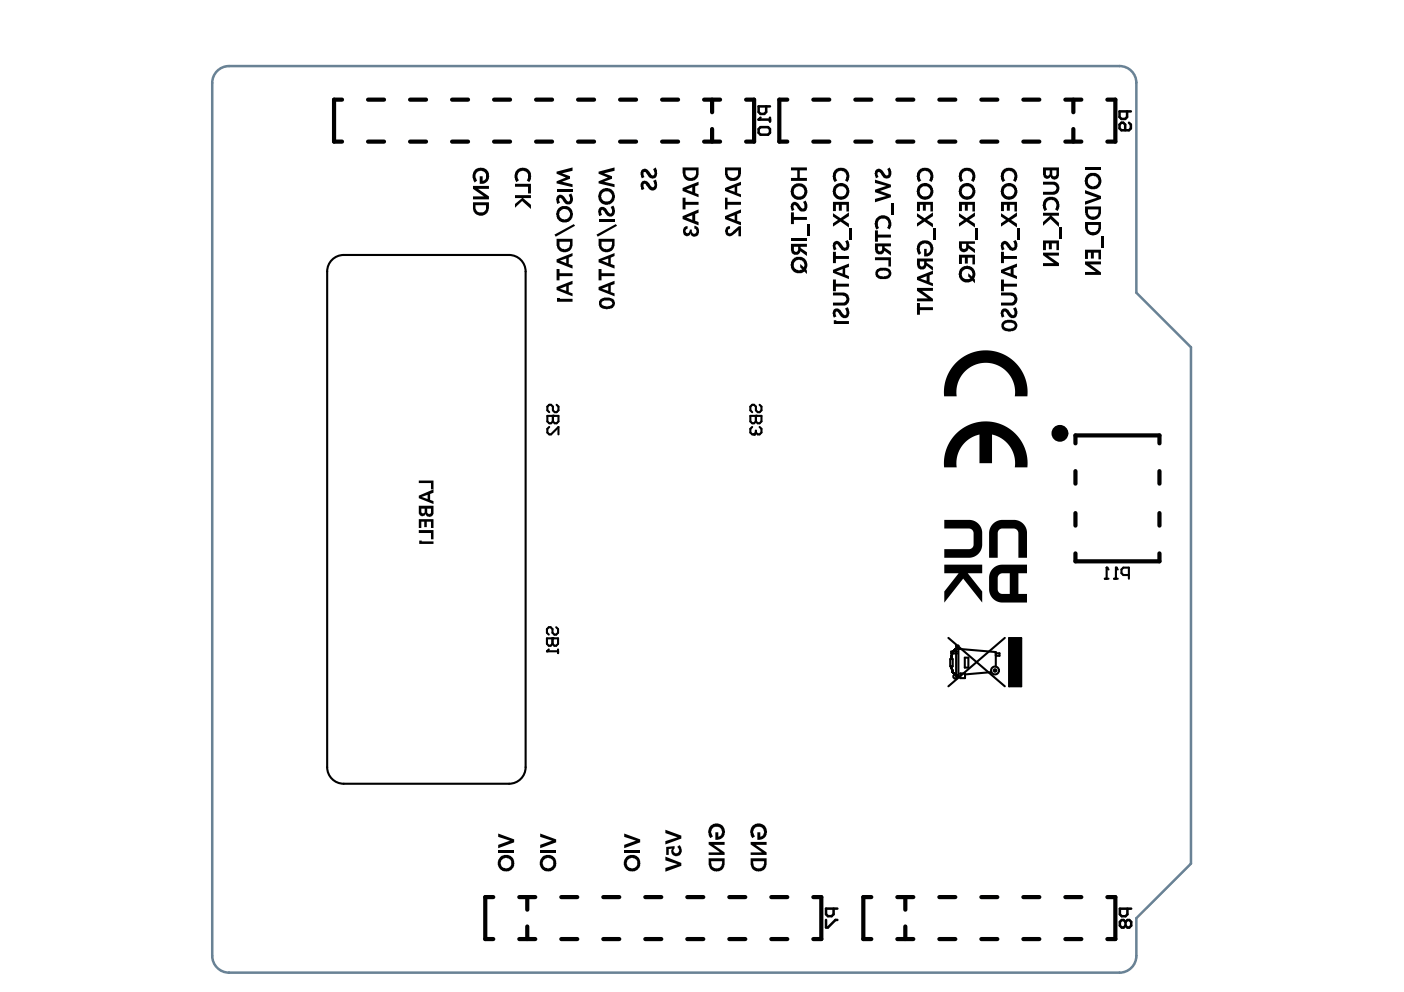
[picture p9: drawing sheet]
<svg xmlns="http://www.w3.org/2000/svg" width="297mm" height="210mm" viewBox="0 0 297 210" stroke-linecap="round" stroke-linejoin="round" font-family="sans-serif">
<path d="M45.9 15a3.5 3.5 0 0 1 2.6-1h188.4a3.6 3.6 0 0 1 3.5 3.5v44.4l11.6 11.6v109.2l-11.6 11.6v8a3.6 3.6 0 0 1-3.5 3.5h-188.4a3.6 3.6 0 0 1-3.6-3.5v-184.8a3.5 3.5 0 0 1 1-2.5z" fill="none" stroke="#698295" stroke-width=".53"/>
<g fill="#000">
<path d="M100.4 36l.6-.4a1.76 1.76 0 0 1 2.2 .6 1.76 1.76 0 0 1-.2 2.3h-.1a1.48 1.48 0 0 1-1.4 .4v-1.6h.6v1a1.09 1.09 0 0 0 .6-1.7 1.09 1.09 0 0 0-1.7-.1 1.18 1.18 0 0 0 0 1.7l-.6 .4-.1-.1a2.12 2.12 0 0 1 .1-2.5zM109.4 35.9l.5-.3a1.79 1.79 0 0 1 2.2 .6 1.79 1.79 0 0 1-.1 2.3l-.6-.3a1.19 1.19 0 0 0-.1-1.8 1.19 1.19 0 0 0-1.7 .4 1.45 1.45 0 0 0 .2 1.4l-.6 .3-.1-.2a2.01 2.01 0 0 1 .3-2.4zM109 38.9h3.3v2h-.6v-1.4h-2.7zM117.8 36.3l3.3-.9v.7l-2.2 .6 1.7 .6v.5l-1.7 .7 2.2 .5v.6l-3.3-.8v-.4l1.9-.8-1.9-.8zM126.6 36.3l3.4-.9v.7l-2.2 .6 1.7 .6v.5l-1.7 .7 2.2 .5v.6l-3.4-.8v-.4l2-.8-2-.8zM135.7 36a1.01 1.01 0 0 1 1.6 .2l.4 .6a.46 .46 0 0 0 .7 .2 .46 .46 0 0 0 0-.8l-.2-.4 .5-.4 .3 .6v.4a1.02 1.02 0 0 1-.5 1.3 1.02 1.02 0 0 1-1.4-.5l-.5-.7a.28 .28 0 0 0-.4-.1 .28 .28 0 0 0-.1 .5l.2 .6-.5 .2a1.91 1.91 0 0 1-.1-1.7zM135.7 38.5a1.09 1.09 0 0 1 1.6 .2l.4 .6a.44 .44 0 0 0 .6 .3 .44 .44 0 0 0 .1-.7l-.2-.6 .5-.3 .2 .5a1.23 1.23 0 0 1-.8 1.8l-.5-.1-.9-1a.33 .33 0 0 0-.5-.2 .33 .33 0 0 0-.1 .5l.2 .5-.5 .2a1.7 1.7 0 0 1-.1-1.7zM167.3 35.4h3.4v.7h-1.5v1.6h1.5v.6h-3.4v-.6h1.4v-1.6h-1.4zM176.5 36.1a1.8 1.8 0 0 1 2.5-.3 1.8 1.8 0 0 1 .3 2.6v.1l-.5-.3a1.3 1.3 0 0 0-.3-1.9 1.18 1.18 0 0 0-1.5 .3 1.18 1.18 0 0 0 .1 1.6l-.5 .3a2 2 0 0 1-.1-2.4zM185.2 36.1a.95 .95 0 0 1 1.6 .1l.4 .6a.45 .45 0 0 0 .6 .3 .45 .45 0 0 0 .2-.7l-.3-.6 .5-.4 .1 .3a1.43 1.43 0 0 1-.3 2 1.1 1.1 0 0 1-1.4-.5l-.5-.7a.36 .36 0 0 0-.5 .1 .36 .36 0 0 0 .1 .5l.1 .4-.5 .2-.1-.3a1.33 1.33 0 0 1 0-1.3zM194.3 36.1a1.8 1.8 0 0 1 2.5-.3 1.8 1.8 0 0 1 .3 2.6v.1l-.5-.3a1.3 1.3 0 0 0-.3-1.9 1.18 1.18 0 0 0-1.5 .3 1.18 1.18 0 0 0 .1 1.6l-.5 .3a2 2 0 0 1-.1-2.4zM203.2 36.1a1.8 1.8 0 0 1 2.5-.3 1.8 1.8 0 0 1 .3 2.6v.1l-.5-.3a1.3 1.3 0 0 0-.3-1.9 1.18 1.18 0 0 0-1.5 .3 1.18 1.18 0 0 0 .1 1.6l-.6 .3a2 2 0 0 1 0-2.4z"/>
<path d="M212 36.1a1.8 1.8 0 0 1 2.6-.3 1.8 1.8 0 0 1 .3 2.6v.1l-.5-.3a1.3 1.3 0 0 0-.3-1.9 1.18 1.18 0 0 0-1.6 .3 1.18 1.18 0 0 0 .2 1.6l-.6 .3a2 2 0 0 1-.1-2.4zM229.6 35.4h3.3v.7h-3.3zM100.1 39.3h3.3v.7h-2.3l2.3 1.6v.6h-3.3v-.6h2.3l-2.3-1.6zM109 41.3h3.3v.6h-1.7l1.7 1.4v.9l-1.8-1.7-1.5 1.5v-.8l1.5-1.3h-1.5zM117.3 49.6l4.1-2.2 .3 .4-4.1 2.3zM117.8 41.6a.95 .95 0 0 1 1.6 .1l.4 .6a.45 .45 0 0 0 .6 .3 .45 .45 0 0 0 .2-.7l-.3-.7 .6-.3 .1 .1a1.79 1.79 0 0 1-.2 2.2 1.15 1.15 0 0 1-1.5-.5l-.5-.6a.33 .33 0 0 0-.5-.1 .33 .33 0 0 0 .1 .5l.1 .4-.6 .3-.1-.2a1.51 1.51 0 0 1 0-1.4zM117.8 56.9h.6v.9h2.7v.6h-2.7v.9h-.6zM117.8 40h3.3v.6h-3.3zM126.2 49.6l4.1-2.2 .2 .4-4 2.3zM126.8 44a1.02 1.02 0 0 1 1.5 .3l.4 .5a.46 .46 0 0 0 .6 .3 .46 .46 0 0 0 .2-.7l-.3-.6 .6-.3v.2a1.64 1.64 0 0 1-.3 2.1 1.51 1.51 0 0 1-1.3-.5l-.5-.7a.32 .32 0 0 0-.5-.2 .32 .32 0 0 0 0 .5l.2 .6-.6 .2-.1-.1a1.55 1.55 0 0 1 .1-1.6zM126.6 56.9h.7v.9h2.7v.6h-2.7v.9h-.7zM126.6 46.3h3.4v.6h-3.4z"/>
<path d="M144.7 48.1l.3-.2h.5v.5a.46 .46 0 0 0-.5 .5 .46 .46 0 0 0 .5 .4 .46 .46 0 0 0 .4-.5v-.2h.5v.2a.51 .51 0 0 0 .4 .6 .51 .51 0 0 0 .6-.5 .51 .51 0 0 0-.5-.5v-.6a1.17 1.17 0 0 1 1 1.1 1.17 1.17 0 0 1-1 1.2l-.4-.1-.4-.6a.83 .83 0 0 1-1 .5 .83 .83 0 0 1-.6-1zM144.4 41.8h.6v.9h2.8v.6h-2.8v1h-.6zM153.6 48.2l.4-.3h.5v.5a.5 .5 0 0 0-.4 .8 .5 .5 0 0 0 .9-.2l1.3-1.1h.5v2.1h-.6v-1.3l-.8 .8a1.42 1.42 0 0 1-1.6 .3 1.52 1.52 0 0 1-.2-1.6zM153.4 41.8h.5v.9h2.9v.6h-2.9v1h-.5zM167.4 43.1h.1a.87 .87 0 0 1 1.5 .1l.4 .6a.46 .46 0 0 0 .6 .2 .46 .46 0 0 0 .2-.7l-.3-.6 .6-.3v.1a1.79 1.79 0 0 1-.1 2.2 1.09 1.09 0 0 1-1.5-.5l-.5-.6a.32 .32 0 0 0-.5-.1 .32 .32 0 0 0 0 .5l.2 .4-.6 .3-.1-.2a1.49 1.49 0 0 1 0-1.4zM167.3 44.9h.7v1h2.7v.6h-2.7v.9h-.7zM167.3 50.4h3.4v.6h-3.4zM176.3 51.3a.95 .95 0 0 1 1.6 .2l.4 .5a.45 .45 0 0 0 .6 .4 .45 .45 0 0 0 .2-.7l-.3-.6 .5-.3 .1 .2a1.53 1.53 0 0 1-.1 1.9 1.15 1.15 0 0 1-1.6-.4l-.3-.6a.35 .35 0 0 0-.5-.2 .35 .35 0 0 0-.1 .5l.1 .5-.5 .3-.1-.3a1.49 1.49 0 0 1 0-1.4zM176.2 42.7h3.4v2.1h-.5v-1.5h-1v1.3h-.6v-1.3h-.6v1.4h-.7zM176.2 53.3h.7v.9h2.7v.6h-2.7v.9h-.7zM176.2 45.1l1.6 1.1 1.8-1.3v.8l-1.2 .8 1.2 .8v.8l-1.8-1.2-1.6 1.1v-.8l1.1-.7-1.1-.7zM185.4 46.2h.1a1.8 1.8 0 0 1 2.5-.2 1.8 1.8 0 0 1 .2 2.5l-.5-.3a1.2 1.2 0 0 0-.1-1.7 1.2 1.2 0 0 0-1.7 .1l-.1 .1a1.33 1.33 0 0 0 0 1.3l.2 .2-.5 .4a1.99 1.99 0 0 1-.1-2.4z"/>
<path d="M185.1 48.8h.6v.8h2.8v.7h-2.8v.9h-.6zM185.1 54.4h3.4v2h-.5v-1.3h-2.9zM185.1 38l3.4 1.1v.5l-2.3 .8 2.3 .8v.5l-3.4 1.1v-.7l2.4-.6-2.4-.8v-.6l2.4-.8-2.4-.6zM194.2 51.6a1.81 1.81 0 0 1 2.6-.4 1.81 1.81 0 0 1 .2 2.6l-.2 .1a1.24 1.24 0 0 1-1.3 .4v-1.6h.5v.9a1.1 1.1 0 0 0 .8-1.3 1.1 1.1 0 0 0-1.3-.8 1.17 1.17 0 0 0-.6 2l-.5 .5v-.2a1.94 1.94 0 0 1-.2-2.2zM194 42.7h3.4v2.1h-.6v-1.5h-.9v1.3h-.7v-1.3h-.6v1.4h-.6zM194 45.1l1.6 1.1 1.8-1.3v.8l-1.3 .8 1.3 .8v.8l-1.8-1.2-1.6 1.1v-.8l1.1-.7-1.1-.7zM202.9 42.7h3.4v2.1h-.6v-1.5h-.9v1.3h-.7v-1.3h-.6v1.4h-.6zM202.9 53.9h3.4v2h-.6v-1.4h-.9v1.3h-.7v-1.3h-.6v1.4h-.6zM202.9 45.1l1.6 1.1 1.8-1.3v.8l-1.3 .8 1.3 .8v.8l-1.8-1.2-1.6 1.1v-.8l1.1-.7-1.1-.7zM211.9 51.3a.95 .95 0 0 1 1.6 .2l.3 .5a.45 .45 0 0 0 .6 .4 .45 .45 0 0 0 .2-.7l-.2-.6 .5-.3 .1 .2a1.53 1.53 0 0 1-.2 1.9 1.15 1.15 0 0 1-1.5-.4l-.4-.6a.35 .35 0 0 0-.4-.2 .35 .35 0 0 0-.2 .5l.2 .5-.5 .3-.1-.3a1.29 1.29 0 0 1 0-1.4zM211.8 42.7h3.4v2.1h-.6v-1.5h-1v1.3h-.6v-1.3h-.6v1.4h-.6zM211.8 53.3h.6v.9h2.8v.6h-2.8v.9h-.6z"/>
<path d="M211.8 45.1l1.6 1.1 1.8-1.3v.8l-1.3 .8 1.3 .8v.8l-1.8-1.2-1.6 1.1v-.8l1-.7-1-.7zM220.9 42.3l.4-.3a1.78 1.78 0 0 1 2.2 0 1.78 1.78 0 0 1 .5 2.2l-.2 .5-.6-.4a1.24 1.24 0 0 0 .2-1.3 1.24 1.24 0 0 0-1.1-.7 1.22 1.22 0 0 0-.7 2l-.6 .4-.3-.7-.1-.7zM220.7 50.9h3.3v2h-.5v-1.4h-1v1.2h-.6v-1.2h-.6v1.4h-.6zM220.7 45h3.3v.6h-1.6l1.6 1.6v.8l-1.7-1.6-1.6 1.4v-.8l1.5-1.4h-1.5zM220.7 38.5h2a1.38 1.38 0 0 1 1.4 1.3 1.38 1.38 0 0 1-1.4 1.4h-2v-.6h2a.76 .76 0 0 0 .8-.8 .76 .76 0 0 0-.8-.7h-2zM220.7 53.5h3.3v.6h-2.3l2.3 1.6v.6h-3.3v-.6h2.3l-2.3-1.7zM229.6 52.8h3.3v2.1h-.5v-1.4h-1v1.2h-.6v-1.2h-.6v1.3h-.6zM229.6 40.2l3.3 1.3v.6l-3.3 1.2v-.7l2.5-.8-2.5-.9zM229.6 55.3h3.3v.6h-2.3l2.3 1.7v.6h-3.3v-.7h2.3l-2.3-1.6zM117.8 63.1h.7v.1h2.6v.6h-3.3zM176.4 65.4a1.02 1.02 0 0 1 1.5 .4l.5 .6a.42 .42 0 0 0 .5 .2 .42 .42 0 0 0 .2-.6l-.3-.7 .5-.3 .1 .2a1.48 1.48 0 0 1-.2 2 1.02 1.02 0 0 1-1.5-.4l-.3-.6a.36 .36 0 0 0-.6-.2 .36 .36 0 0 0 .1 .6v.4l-.5 .2-.1-.2a1.57 1.57 0 0 1 .1-1.6zM176.2 59.1h.7v.9h2.7v.7h-2.7v.9h-.7z"/>
<path d="M176.2 61.9h2.1a1.39 1.39 0 0 1 1.4 1.2 1.39 1.39 0 0 1-1.2 1.5h-2.3v-.6h2.1a.76 .76 0 0 0 .8-.7 .76 .76 0 0 0-.8-.8h-2.1zM176.4 67.8h.5v.1h2.7v.7h-3.2zM194 64.1h.6v.9h2.8v.6h-2.8v1h-.6zM194 60.9h3.4v.6h-2.3l2.3 1.7v.6h-3.4v-.7h2.3l-2.3-1.6zM211.9 65.6a.94 .94 0 0 1 1.6 .2l.4 .6a.42 .42 0 0 0 .6 .2 .42 .42 0 0 0 .1-.6l-.2-.7 .5-.3 .1 .1a1.55 1.55 0 0 1-.4 2.2 1.51 1.51 0 0 1-1.3-.5l-.4-.6a.36 .36 0 0 0-.5-.2 .36 .36 0 0 0 0 .6l.1 .4-.5 .2-.1-.2a1.49 1.49 0 0 1 0-1.4zM211.8 59.1h.6v.9h2.8v.7h-2.8v.9h-.6zM211.8 61.9h2a1.39 1.39 0 0 1 1.4 1.2 1.39 1.39 0 0 1-1.1 1.5h-2.3v-.6h2a.76 .76 0 0 0 .8-.7 .76 .76 0 0 0-.8-.8h-2zM202.2 76.8a8.8 8.8 0 0 1 10.1-1.8 8.8 8.8 0 0 1 5.1 8.9h-2.7a6.2 6.2 0 0 0-6.1-7.1 6.2 6.2 0 0 0-6.2 7.1h-2.7a8.8 8.8 0 0 1 2.5-7.1zM202.2 91.8a8.8 8.8 0 0 1 10.1-1.8 8.8 8.8 0 0 1 5.1 8.9h-2.7a6.2 6.2 0 0 0-4.8-7v6.1h-2.7v-6.1a6.2 6.2 0 0 0-4.8 7h-2.7a8.8 8.8 0 0 1 2.5-7.1zM88.6 109.9h3.1v1.8h-.5v-1.3h-.9v1.1h-.5v-1.1h-.7v1.3h-.5zM88.6 101.7h3.1v1.8h-.5v-1.3h-2.6zM88.6 112.2h3.1v1.9h-.5v-1.3h-2.6z"/>
<path d="M88.7 114.4h.5v.2h2.5v.5h-3zM199.8 110h5.2a2.77 2.77 0 0 1 2.8 2.8v2.4a2.8 2.8 0 0 1-2.8 2.8h-5.2v-1.8h5.4l.5-.3 .3-.7v-2.4l-.4-.7-.6-.3h-5.2zM210 110.9a2.83 2.83 0 0 1 2.1-.9h2.4a2.77 2.77 0 0 1 2.8 2.8v5.2h-1.8l-.1-5.4-.3-.5-.7-.3h-2.4l-.7 .4-.2 .5v5.3h-1.8v-5.2a2.82 2.82 0 0 1 .7-1.9zM199.8 119.5h8v1.8h-3.1l3.1 3.9v2.3l-4-5.1-4 5.1v-2.3l3-3.9h-3zM210 120.4a2.76 2.76 0 0 1 2-.9h5.3v1.8h-1.8v4.4h-1.9v-4.4l-1.8 .1-.5 .4-.2 .5v2.5l.3 .6 .6 .3h5.3v1.8h-5.2a2.8 2.8 0 0 1-2.8-2.8v-2.4a2.75 2.75 0 0 1 .7-1.9zM105.4 176.4l3.4 1.2v.6l-3.4 1.3v-.7l2.5-.9-2.5-.8zM114.3 176.4l3.4 1.2v.6l-3.4 1.3v-.7l2.5-.9-2.5-.8zM132.1 176.4l3.3 1.2v.6l-3.3 1.3v-.7l2.4-.9-2.4-.8zM140.8 175.6l3.3 1.2v.6l-3.3 1.3v-.7l2.5-.8-2.5-.9zM150.2 174.9h.1a1.74 1.74 0 0 1 2.9 .5 1.74 1.74 0 0 1-1.9 2.3v-1.6h.7v1a1.12 1.12 0 0 0 .6-1.6 1.12 1.12 0 0 0-1.6-.4 1.12 1.12 0 0 0-.3 1.6l.1 .3-.5 .3-.2-.2a2.13 2.13 0 0 1 .1-2.2zM159.1 174.9h.1a1.74 1.74 0 0 1 2.9 .5 1.74 1.74 0 0 1-1.9 2.3v-1.6h.7v1a1.12 1.12 0 0 0 .6-1.6 1.12 1.12 0 0 0-1.6-.4 1.12 1.12 0 0 0-.3 1.6l.1 .3-.5 .3-.2-.2a2.13 2.13 0 0 1 .1-2.2zM105.4 179.8h3.4v.7h-3.4z"/>
<path d="M114.3 179.8h3.4v.7h-3.4zM132.1 179.8h3.3v.7h-3.3zM140.9 179.2l1.8-.2v.5a.61 .61 0 0 0 0 .9 .61 .61 0 0 0 .9 0 .61 .61 0 0 0-.1-.9l-.2-.3 .4-.3a1.28 1.28 0 0 1 .4 1.5 1.28 1.28 0 0 1-1.3 .8 1.11 1.11 0 0 1-.6-1.6l-.7 .1v1.2h-.6zM140.8 181.3l3.3 1.3v.6l-3.3 1.3v-.8l2.5-.8-2.5-.8zM149.9 178.1h3.4v.7h-2.3l2.3 1.6v.5h-3.4v-.5h2.3l-2.3-1.7zM158.8 178.1h3.4v.7h-2.3l2.3 1.6v.5h-3.4v-.5h2.3l-2.3-1.7z"/>
<path d="M145 36.1h2.3v.5a1.11 1.11 0 0 1-1.2 1.1 1.11 1.11 0 0 1-1.1-1.1zM144.4 35.4l.1 1.5a1.65 1.65 0 0 0 1.4 1.4 1.65 1.65 0 0 0 1.7-.9l.2-.4v-1.6z"/>
<path d="M153.9 36.1h2.2v.5a1.09 1.09 0 0 1-.8 1 1.09 1.09 0 0 1-1.2-.5l-.2-.3zM153.4 35.4v1.3a1.69 1.69 0 0 0 1.7 1.6 1.69 1.69 0 0 0 1.7-1.7v-1.2z"/>
<path d="M221.3 36.1h.8v.6a.42 .42 0 0 1-.4 .5 .42 .42 0 0 1-.4-.5zM222.6 36.1h.9v.8a.45 .45 0 0 1-.5 .4 .45 .45 0 0 1-.4-.5zM220.7 35.4v1.5a.85 .85 0 0 0 .5 .9 .85 .85 0 0 0 1.1-.4v-.1a.91 .91 0 0 0 1 .7 .91 .91 0 0 0 .7-1.1v-1.5z"/>
<path d="M230.3 37.7a1.14 1.14 0 0 1 1.6-.2 1.14 1.14 0 0 1 .1 1.7 1.16 1.16 0 0 1-1.4 .1 1.16 1.16 0 0 1-.4-1.4zM229.5 38.3a1.8 1.8 0 0 0 3.6 0 1.8 1.8 0 0 0-3.6 0z"/>
<path d="M100.6 43.4h2.2v.6a1.12 1.12 0 0 1-.8 .9 1.12 1.12 0 0 1-1.2-.4l-.2-.4zM100.1 42.8l.1 1.9a1.72 1.72 0 0 0 1.9 .9 1.72 1.72 0 0 0 1.3-1.7v-1.1z"/>
<path d="M118.3 45.3a1.15 1.15 0 0 1 2.3 0 1.15 1.15 0 0 1-2.3 0zM118 44.2l-.1 .3a1.73 1.73 0 0 0 .7 2.4 1.73 1.73 0 0 0 2.4-.8 1.73 1.73 0 0 0-.8-2.3l-.6-.2a1.53 1.53 0 0 0-1.3 .4z"/>
<path d="M118.4 51.2h2.2v.5a1.15 1.15 0 0 1-1 1 1.15 1.15 0 0 1-1.2-.8zM117.8 50.5v1.2a1.69 1.69 0 0 0 1.7 1.7 1.69 1.69 0 0 0 1.6-1.8v-1.1z"/>
<path d="M118.5 55.1l1.3-.4v1zM117.8 54.9v.6l3.3 1.3v-.7l-.8-.2v-1.4l.8-.3v-.7z"/>
<path d="M127.2 41.5a1.15 1.15 0 0 1 2.3 0 1.15 1.15 0 0 1-2.3 0zM126.5 41.6a1.8 1.8 0 0 0 3.6 0 1.8 1.8 0 0 0-3.6 0z"/>
<path d="M127.3 51.2h2.2v.5a1.15 1.15 0 0 1-1 1 1.15 1.15 0 0 1-1.2-.8zM126.6 50.5v1.2a1.69 1.69 0 0 0 1.8 1.7 1.69 1.69 0 0 0 1.6-1.8v-1.1z"/>
<path d="M127.4 55.1l1.3-.4v1zM126.6 54.9v.6l3.4 1.3v-.7l-.8-.2v-1.4l.8-.3v-.7z"/>
<path d="M145.2 40.1l1.3-.5v1zM144.4 39.8v.6l3.4 1.3v-.6l-.7-.3v-1.4l.7-.2v-.7z"/>
<path d="M145.2 46l1.3-.4v.9zM144.4 45.7v.7l3.4 1.3v-.7l-.7-.3v-1.4l.7-.3v-.7z"/>
<path d="M154.1 40.1l1.3-.5v1zM153.4 39.8v.6l3.4 1.3v-.6l-.8-.3v-1.4l.8-.2v-.7z"/>
<path d="M154.1 46l1.3-.4v.9zM153.4 45.7v.7l3.4 1.3v-.7l-.8-.3v-1.4l.8-.3v-.7z"/>
<path d="M168.1 39.8a1.13 1.13 0 0 1 1.8 0 1.13 1.13 0 0 1-.5 1.8 1.02 1.02 0 0 1-1.4-1.1zM167.3 40.5a1.77 1.77 0 0 0 3.5 0 1.77 1.77 0 0 0-3.5 0z"/>
<path d="M168.1 55.5a1.14 1.14 0 0 1 1.4-.4 1.14 1.14 0 0 1 .6 1.4l-.8-.6v.7l.4 .4a1.22 1.22 0 0 1-1.6-.3l-.2-.7zM167.6 55l-.2 .4a1.75 1.75 0 0 0 .6 2.1 1.75 1.75 0 0 0 2.2 0l.5 .5v-.7l-.2-.3a1.79 1.79 0 0 0-.5-2.4 1.79 1.79 0 0 0-2.4 .4z"/>
<path d="M168 52.2h.9v.5a.45 .45 0 0 1-.5 .6 .45 .45 0 0 1-.4-.6zM167.3 51.6v1.3a1.05 1.05 0 0 0 1 1 1.05 1.05 0 0 0 1.1-.7l1.3 1v-.8l-1.3-.9v-.3h1.3v-.6z"/>
<path d="M176.8 40.5a1.13 1.13 0 0 1 2.2 0 1.13 1.13 0 0 1-2.2 0zM176.1 40.5a1.8 1.8 0 0 0 3.6 0 1.8 1.8 0 0 0-3.6 0z"/>
<path d="M176.9 57.5l1.4-.6v1zM176.2 57.1v.6l3.4 1.4v-.7l-.8-.3v-1.4l.8-.2v-.7z"/>
<path d="M185.7 52.1h.9v.6a.45 .45 0 0 1-.4 .5 .45 .45 0 0 1-.5-.5zM185.1 51.5v1.2a1.05 1.05 0 0 0 .9 1.1 1.05 1.05 0 0 0 1.2-.7l1.3 1v-.8l-1.3-.9v-.3h1.3v-.6z"/>
<path d="M185.8 57.5l.4-.1a1.95 1.95 0 0 1 1.8 .2v.1a.67 .67 0 0 1-.9 .7h-.4a.67 .67 0 0 1-.7-.1 .67 .67 0 0 1-.2-.8zM185.6 56.9a1.26 1.26 0 0 0-.3 1.5 1.26 1.26 0 0 0 1.4 .7 1.45 1.45 0 0 0 1.9-1.4 1.71 1.71 0 0 0-2.2-1z"/>
<path d="M194.5 40.5a1.15 1.15 0 0 1 2.3 0 1.15 1.15 0 0 1-2.3 0zM193.9 40.5a1.8 1.8 0 0 0 3.6 0 1.8 1.8 0 0 0-3.6 0z"/>
<path d="M194.6 55.3h.9v.6a.45 .45 0 0 1-.4 .5 .45 .45 0 0 1-.5-.5zM194 54.7v1.2a1.03 1.03 0 0 0 .9 1.1 1.03 1.03 0 0 0 1.1-.8l1.4 1.1v-.8l-1.4-.9v-.3h1.4v-.6z"/>
<path d="M194.7 59l1.3-.6v1zM194 58.6v.6l3.4 1.4v-.7l-.7-.2v-1.4l.7-.3v-.7z"/>
<path d="M203.4 40.5a1.15 1.15 0 0 1 2.3 0 1.15 1.15 0 0 1-2.3 0zM202.8 40.5a1.8 1.8 0 0 0 3.6 0 1.8 1.8 0 0 0-3.6 0z"/>
<path d="M203.6 57.4h.1a1.14 1.14 0 0 1 1.5-.3 1.14 1.14 0 0 1 .4 1.4l-.8-.7v.7l.5 .4a1.1 1.1 0 0 1-1.3 .1 1.1 1.1 0 0 1-.5-1.3zM203.1 57l-.1 .4a1.77 1.77 0 0 0 .6 2.1 1.77 1.77 0 0 0 2.1-.1l.6 .5v-.8l-.2-.2a1.76 1.76 0 0 0-.5-2.4 1.76 1.76 0 0 0-2.4 .4z"/>
<path d="M203.5 51.6h.9v.6a.45 .45 0 0 1-.5 .5 .45 .45 0 0 1-.4-.6zM202.9 51.1v1.2a1.04 1.04 0 0 0 .9 1.1 1.04 1.04 0 0 0 1.1-.8l1.4 .9v-.8l-1.4-.8v-.3h1.4v-.5z"/>
<path d="M212.3 40.5a1.15 1.15 0 0 1 2.3 0 1.15 1.15 0 0 1-2.3 0zM211.7 40.5a1.8 1.8 0 0 0 3.6 0 1.8 1.8 0 0 0-3.6 0z"/>
<path d="M212.5 57.5l1.3-.6v1zM211.8 57.1v.6l3.4 1.4v-.7l-.8-.3v-1.4l.8-.2v-.7z"/>
<path d="M230.2 44.3h2.2v.5a1.13 1.13 0 0 1-1.1 1 1.13 1.13 0 0 1-1.1-.9zM229.6 43.7v1.4a1.65 1.65 0 0 0 1.9 1.4 1.65 1.65 0 0 0 1.4-1.7v-1.1z"/>
<path d="M230.2 47.6h2.2v.5a1.13 1.13 0 0 1-1.1 1 1.13 1.13 0 0 1-1.1-.9zM229.6 47v1.4a1.65 1.65 0 0 0 1.9 1.4 1.65 1.65 0 0 0 1.4-1.8v-1z"/>
<path d="M118.5 61.1l1.3-.5v.9zM117.8 60.7v.7l3.3 1.3v-.6l-.8-.3v-1.4l.8-.3v-.7z"/>
<path d="M127.4 63.8a2 2 0 0 1 2.1 .1l.1 .2a1.16 1.16 0 0 1-1.5 .6h-.1a.59 .59 0 0 1-.6-.2 .59 .59 0 0 1 0-.7zM127 63.3a1.24 1.24 0 0 0-.2 1.4 1.24 1.24 0 0 0 1.3 .7 1.61 1.61 0 0 0 1.9-.8v-.1a1.23 1.23 0 0 0-1.3-1.5 2.13 2.13 0 0 0-1.7 .3z"/>
<path d="M127.4 61.1l1.3-.5v.9zM126.6 60.7v.7l3.4 1.3v-.6l-.8-.3v-1.4l.8-.3v-.7z"/>
<path d="M212.5 68.6l.7-.3a1.34 1.34 0 0 1 1.5 .5v.1a1.39 1.39 0 0 1-2.2 .2zM212 68.2a1.3 1.3 0 0 0 .1 1.4 1.3 1.3 0 0 0 1.3 .6h.2a1.47 1.47 0 0 0 1.6-.9 1.26 1.26 0 0 0-1.4-1.6h-.3a1.56 1.56 0 0 0-1.5 .5z"/>
<path d="M89.1 107.6h.7v.6a.36 .36 0 0 1-.3 .4 .36 .36 0 0 1-.4-.4zM90.4 107.6h.8v.7a.42 .42 0 0 1-.4 .5 .42 .42 0 0 1-.4-.5zM88.6 107v1.3a.74 .74 0 0 0 .6 .9 .74 .74 0 0 0 .8-.5 .86 .86 0 0 0 1 .6 .86 .86 0 0 0 .7-1v-1.3z"/>
<path d="M89.2 105.1l1.3-.4v.9zM88.6 104.9v.5l3.1 1.3v-.7l-.7-.2v-1.3l.7-.2v-.8z"/>
<path d="M105.9 182.6a1.15 1.15 0 0 1 2.3 0 1.15 1.15 0 0 1-2.3 0zM105.3 182.6a1.76 1.76 0 0 0 3.5 0 1.76 1.76 0 0 0-3.5 0z"/>
<path d="M114.8 182.6a1.15 1.15 0 0 1 2.3 0 1.15 1.15 0 0 1-2.3 0zM114.2 182.6a1.76 1.76 0 0 0 3.5 0 1.76 1.76 0 0 0-3.5 0z"/>
<path d="M132.6 182.6a1.15 1.15 0 0 1 2.3 0 1.15 1.15 0 0 1-2.3 0zM132.3 181.5l-.1 .3a1.76 1.76 0 0 0 1.2 2.6 1.76 1.76 0 0 0 2.1-1.8l-.1-.2a1.77 1.77 0 0 0-1.2-1.4 1.77 1.77 0 0 0-1.9 .5z"/>
<path d="M150.5 182.2h2.3v.6a1.21 1.21 0 0 1-.9 .9 1.21 1.21 0 0 1-1.3-.4zM149.9 181.6v1.3a1.71 1.71 0 0 0 1.5 1.5 1.71 1.71 0 0 0 1.8-1.1l.1-1.7z"/>
<path d="M159.3 182.2h2.4v.6a1.21 1.21 0 0 1-.9 .9 1.21 1.21 0 0 1-1.3-.4zM158.8 181.6v1.3a1.71 1.71 0 0 0 1.5 1.5 1.71 1.71 0 0 0 1.8-1.1l.1-1.7z"/>
<circle cx="160.5" cy="25.3" r=".27"/>
<circle cx="117" cy="88" r=".22"/>
<circle cx="159.5" cy="91.9" r=".22"/>
<circle cx="159.9" cy="88" r=".22"/>
<circle cx="115.7" cy="137.8" r=".22"/>
<circle cx="116.9" cy="135.1" r=".22"/>
<circle cx="202.5" cy="137.3" r=".22"/>
<circle cx="234.1" cy="120.1" r=".22"/>
<circle cx="236.1" cy="120.1" r=".22"/>
<circle cx="202.4" cy="142.8" r=".22"/>
<circle cx="202.5" cy="142.8" r=".22"/>
</g>
<g fill="none" stroke="#000" stroke-width=".44">
<path d="M70.2 55a3.5 3.5 0 0 1 2.5-1h35a3.5 3.5 0 0 1 3.5 3.4v104.9a3.5 3.5 0 0 1-3.5 3.5h-35a3.5 3.5 0 0 1-3.5-3.5v-104.9a3.5 3.5 0 0 1 1-2.4zM171 47.5v2.5M179.9 48.2v2.4M188.8 42.9v2.5M197.7 48.2v2.4M206.6 48.2v2.4M215.5 48.2v2.4M224.4 48v2.5M233.2 50v2.5M115.8 88h2.4v1.2l-.4 .4h-.4l-.4-.4-.4 .4h-.4l-.4-.4zM116.2 90.3l-.4 .4v.8l.4 .4h.4l1.6-1.6v1.6M117 88v1.2"/>
<path d="M117.8 85.7l.4 .3v.8l-.4 .4h-.4l-.4-.4v-.8l-.4-.3h-.4l-.4 .3v.8l.4 .4M158.8 88h2.3v1.2l-.4 .4h-.4l-.4-.4-.4 .4h-.4l-.3-.4zM159.1 90.3l-.3 .4v.8l.3 .4h.4l.4-.4M159.9 88v1.2M159.9 91.1v.4M160.7 85.7l.4 .3v.8l-.4 .4h-.4l-.4-.4v-.8l-.4-.3h-.4l-.3 .3v.8l.3 .4M160.7 90.3l.4 .4v.8l-.4 .4h-.4l-.4-.4M115.7 135.1h2.4v1.1l-.4 .4h-.4l-.4-.4-.4 .4h-.4l-.4-.4zM116.1 137.4l-.4 .4h2.4M116.9 135.1v1.1M117.7 132.7l.4 .4v.8l-.4 .4h-.4l-.4-.4v-.8l-.4-.4h-.4l-.4 .4v.8l.4 .4M118.1 137.4v.8"/>
<path d="M200.6 135l12 10.2M201 139.5h.6v1.5h-.6zM201.3 139.4v.1M201.3 139.4h.1M201.3 139.3v.1M201.3 139.3h.1M201.3 139.1h.1M201.3 139.1v.2M201.3 139h.1M201.3 139v.1M201.3 138.9v.1M201.3 138.9h.1"/>
<path d="M201.3 138.8v.1M201.4 138.8l-.1 .1M201.4 138.8h.1M201.4 138.7v.1M201.4 138.7l-.1 .1M201.4 138.7h.1M201.4 138.6h.1M201.4 138.6v.1M201.4 138.5h.1M201.4 138.5v.1M201.4 138.4h.1M201.4 138.4v.2"/>
<path d="M201.4 138.4v.1M201.4 138.3v.1M201.4 138.3h.1M201.6 137.9h.1M201.7 137.8h-.1M201.7 137.8h.1M201.7 137.7v.1M201.8 137.7h.1M201.8 137.6v.1M201.8 137.6h.1M201.9 137.6h-.1M201.9 137.6h.1"/>
<path d="M201.9 137.5v.1M202 137.5h-.1M202 137.5h.1M202.1 137.4l-.1 .1M202.1 137.4h.1M202.2 137.4h-.1M202.2 137.4h.1M202.2 137.3v.1M202.3 137.3h.1M202.3 136.6h.5v6.6h-.5zM202.3 137.3h-.1M202.4 137.3h.1"/>
<path d="M202.4 137.3l-.2 .1M202.5 137.3h-.1M202.5 137.3l8.2 .7v3M202.6 137.9h-1.4v.4h1.4M204.1 139.2h.8v2.1h-.8zM210.7 138.2h.8v.6h-.8M212.6 135l-12 10.2M213.5 135h2.6v10.2h-2.6zM233.7 122.5h.8M234.5 120.5l-.4-.4v2.4M235.7 122.5h.8M236.5 120.5l-.4-.4v2.4"/>
<path d="M238.8 121.7h-1.1l-.4-.4v-.8l.4-.4h1.1v2.4M201.3 141v.1M201.3 141.1h.1M201.3 141.1v.2M201.3 141.2v.1M201.3 141.2h.1M201.3 141.3h.1M201.3 141.3l.1 .1M201.4 141.3v.2M201.4 141.3h.1M201.4 141.5h.1M201.4 141.5v.1"/>
<path d="M201.4 141.6h.1M201.4 141.6v.1M201.4 141.7h.1M201.4 141.7v.1M201.4 141.7l.1 .2M201.5 141.8v.2M201.5 141.8v.1M201.5 141.9h.1M201.5 142h.1M201.5 142l.1 .2M201.5 142v.1M201.5 142.1h.1"/>
<path d="M201.5 142.1l.1 .2M201.6 142.1l.1 .2M201.6 142.1v.1M201.6 142.2h.1M201.6 142.2l.1 .1M201.6 142.3h.1M201.7 142.3h.1M201.7 142.3v.1M201.7 142.3l.1 .1M201.8 142.4h.1M201.8 142.4v.1M201.8 142.5h.1"/>
<path d="M201.9 142.5v.1M201.9 142.6h.1M202 142.6h.1M202 142.6l.1 .1M202 142.7h.1M202.1 142.7h.1M202.1 142.7l.2 .1M202.2 142.8h.1M202.3 142.8h.1M202.4 142.8h.1M202.5 142.8h.1M203.2 142.5h1v1h-1z"/>
<path d="M209.7 142.2l-5.5 .5"/>
<circle cx="202.1" cy="143.2" r=".46"/>
<circle cx="210.5" cy="141.9" r=".26"/>
<circle cx="210.5" cy="141.9" r=".83"/>
</g>
<g fill="none" stroke="#000" stroke-width=".89">
<path d="M72.4 21.1h-1.7v8.9h1.7M77.9 21.1h3.4M77.9 30h3.4M86.8 21.1h3.3M86.8 30h3.3M95.6 21.1h3.4M95.6 30h3.4M104.5 21.1h3.4M104.5 30h3.4M113.4 21.1h3.4M113.4 30h3.4M122.3 21.1h3.4"/>
<path d="M122.3 30h3.4M131.2 21.1h3.4M131.2 30h3.4M140.1 21.1h3.4M140.1 30h3.4M149 21.1h3.3M149 30h3.3M150.7 21.1v2.6M150.7 27.3v2.7M157.9 21.1h1.6v8.9h-1.6M166.6 21.1h-1.7v8.9h1.7M172.1 21.1h3.4"/>
<path d="M172.1 30h3.4M181 21.1h3.3M181 30h3.3M189.8 21.1h3.4M189.8 30h3.4M198.7 21.1h3.4M198.7 30h3.4M207.6 21.1h3.4M207.6 30h3.4M216.5 21.1h3.4M216.5 30h3.4M225.4 21.1h3.4"/>
<path d="M225.4 30h3.4M227.1 21.1v2.6M227.1 27.3v2.7M234.3 21.1h1.7v8.9h-1.7M227.5 93.8v-1.7h17.8v1.7M227.5 99.7v2.6M245.3 99.7v2.6M227.5 117.1v1.7h17.8v-1.7M227.5 108.6v2.6M245.3 108.6v2.6M104.4 189.8h-1.7v8.9h1.7M109.9 198.7h3.3"/>
<path d="M109.9 189.8h3.3M111.6 189.8v2.7M111.6 196v2.7M118.8 198.7h3.3M118.8 189.8h3.3M127.6 198.7h3.4M127.6 189.8h3.4M136.5 198.7h3.4M136.5 189.8h3.4M145.4 198.7h3.4M145.4 189.8h3.4M154.3 198.7h3.4"/>
<path d="M154.3 189.8h3.4M163.2 198.7h3.4M163.2 189.8h3.4M172.1 189.8h1.7v8.9h-1.7M184.3 189.8h-1.7v8.9h1.7M189.8 198.7h3.4M189.8 189.8h3.4M191.5 189.8v2.7M191.5 196v2.7M198.7 198.7h3.4M198.7 189.8h3.4M207.6 198.7h3.4"/>
<path d="M207.6 189.8h3.4M216.5 198.7h3.4M216.5 189.8h3.4M225.4 198.7h3.4M225.4 189.8h3.4M234.3 189.8h1.7v8.9h-1.7"/>
</g>
<path d="M213.5 135h2.6v10.2h-2.6z" fill-rule="evenodd" fill="#000"/>
<path d="M160.9 26.9h1.6l.4 .4v.8l-.4 .4h-1.6l-.4-.4v-.8zM160.9 24.9l-.4 .4h2.4M162.1 22.5v1.2l-.4 .4h-.8l-.4-.4v-1.2h2.4M162.9 24.9v.8M238.5 23.6v1.2l-.4 .4h-.8l-.4-.4v-1.2h2.4M238.9 26l.4 .4v.8l-.4 .4h-1.6l-.4-.4v-.8l.4-.4h.4l.4 .4v1.2M174.8 194.7v1.6h.4l1.6-1.6h.4M176.4 192.3v1.2l-.4 .4h-.8l-.4-.4v-1.2h2.4M238.1 195.1l-.4-.4h-.4l-.4 .4v.8l.4 .4h.4l.4-.4M238.1 195.1l.4-.4h.4l.4 .4v.8l-.4 .4h-.4l-.4-.4M238.1 195.1v.8M238.5 192.3v1.2l-.4 .4h-.8l-.4-.4v-1.2h2.4" fill="none" stroke="#000" stroke-width=".53"/>
<circle cx="224.2" cy="91.7" r=".89" fill="none" stroke="#000" stroke-width="1.8"/>
</svg>
